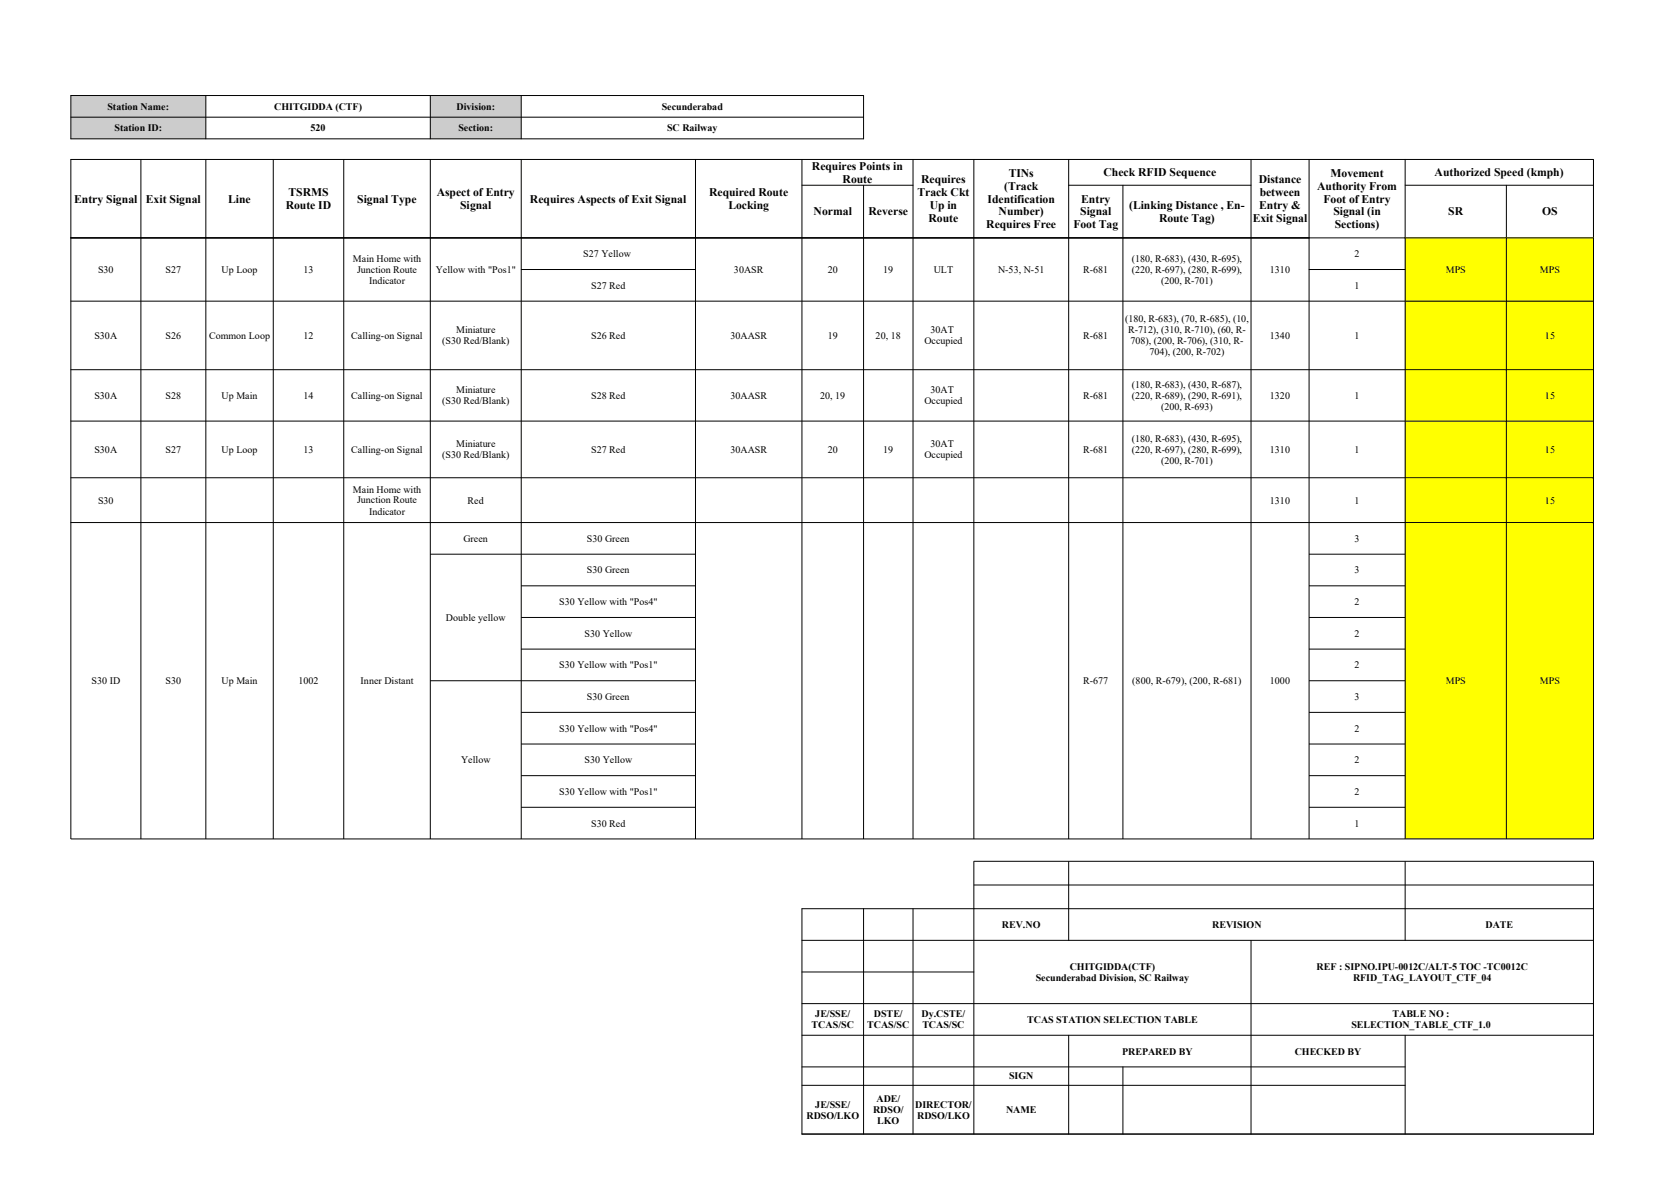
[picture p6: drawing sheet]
<svg xmlns="http://www.w3.org/2000/svg" width="420mm" height="297mm" viewBox="0 0 420 297" stroke-linecap="round" stroke-linejoin="round" font-family="sans-serif">
<defs><g id="words">
<g font-size="2.9">
<text x="203.6" y="42.6">Requires Points in</text>
<text x="211.3" y="45.8">Route</text>
<text x="231" y="45.9">Requires</text>
<text x="251.8" y="47.6">(Track</text>
<text x="252.9" y="44.3">TINs</text>
<text x="276.7" y="44.2">Check RFID Sequence</text>
<text x="315.6" y="45.9">Distance</text>
<text x="330.3" y="47.6">Authority From</text>
<text x="333.7" y="44.3">Movement</text>
<text x="359.7" y="44.2">Authorized Speed (kmph)</text>
<text x="18.6" y="50.8">Entry Signal</text>
<text x="36.6" y="50.8">Exit Signal</text>
<text x="57.2" y="50.8">Line</text>
<text x="71.6" y="52.4">Route ID</text>
<text x="72.4" y="49.2">TSRMS</text>
<text x="89.6" y="50.8">Signal Type</text>
<text x="109.5" y="49.2">Aspect of Entry</text>
<text x="115.4" y="52.4">Signal</text>
<text x="132.9" y="50.8">Requires Aspects of Exit Signal</text>
<text x="177.8" y="49.2">Required Route</text>
<text x="182.6" y="52.4">Locking</text>
<text x="230" y="49.2">Track Ckt</text>
<text x="233.1" y="52.4">Up in</text>
<text x="247.7" y="50.8">Identification</text>
<text x="271.1" y="50.8">Entry</text>
<text x="283.1" y="52.4">(Linking Distance , En-</text>
<text x="315.7" y="52.4">Entry &amp;</text>
<text x="315.9" y="49.2">between</text>
<text x="331.9" y="50.8">Foot of Entry</text>
<text x="204" y="54">Normal</text>
<text x="217.8" y="54">Reverse</text>
<text x="232.8" y="55.6">Route</text>
<text x="247.3" y="57.3">Requires Free</text>
<text x="250.4" y="54">Number)</text>
<text x="269.1" y="57.3">Foot Tag</text>
<text x="270.9" y="54">Signal</text>
<text x="290.6" y="55.6">Route Tag)</text>
<text x="314.1" y="55.6">Exit Signal</text>
<text x="334.3" y="54">Signal (in</text>
<text x="334.7" y="57.3">Sections)</text>
<text x="363.2" y="54">SR</text>
<text x="386.7" y="54">OS</text>
</g>
<g font-size="2.5">
<text x="27" y="27.5">Station Name:</text>
<text x="68.8" y="27.5">CHITGIDDA (CTF)</text>
<text x="114.5" y="27.5">Division:</text>
<text x="165.9" y="27.5">Secunderabad</text>
<text x="28.7" y="33">Station ID:</text>
<text x="77.9" y="33">520</text>
<text x="115" y="33">Section:</text>
<text x="167.3" y="33">SC Railway</text>
<text x="88.5" y="65.6">Main Home with</text>
<text x="146.3" y="64.4">S27 Yellow</text>
<text x="283.8" y="65.6">(180, R-683), (430, R-695),</text>
<text x="339.7" y="64.4">2</text>
<text x="24.6" y="68.4">S30</text>
<text x="41.5" y="68.4">S27</text>
<text x="55.6" y="68.4">Up Loop</text>
<text x="76.1" y="68.4">13</text>
<text x="89.5" y="68.4">Junction Route</text>
<text x="92.6" y="71.2">Indicator</text>
<text x="109.3" y="68.4">Yellow with &quot;Pos1&quot;</text>
<text x="184" y="68.4">30ASR</text>
<text x="207.5" y="68.4">20</text>
<text x="221.5" y="68.4">19</text>
<text x="234.1" y="68.4">ULT</text>
<text x="250.3" y="68.4">N-53, N-51</text>
<text x="271.6" y="68.4">R-681</text>
<text x="283.8" y="68.4">(220, R-697), (280, R-699),</text>
<text x="291.2" y="71.2">(200, R-701)</text>
<text x="318.4" y="68.4">1310</text>
<text x="362.5" y="68.4">MPS</text>
<text x="386.1" y="68.4">MPS</text>
<text x="148.2" y="72.4">S27 Red</text>
<text x="339.7" y="72.4">1</text>
<text x="114.4" y="83.5">Miniature</text>
<text x="233.3" y="83.5">30AT</text>
<text x="282.1" y="80.8">(180, R-683), (70, R-685), (10,</text>
<text x="282.9" y="83.5">R-712), (310, R-710), (60, R-</text>
<text x="23.7" y="84.9">S30A</text>
<text x="41.5" y="84.9">S26</text>
<text x="52.4" y="84.9">Common Loop</text>
<text x="76.1" y="84.9">12</text>
<text x="88.1" y="84.9">Calling-on Signal</text>
<text x="110.9" y="86.3">(S30 Red/Blank)</text>
<text x="148.2" y="84.9">S26 Red</text>
<text x="183.2" y="84.9">30AASR</text>
<text x="207.5" y="84.9">19</text>
<text x="219.6" y="84.9">20, 18</text>
<text x="231.8" y="86.3">Occupied</text>
<text x="271.6" y="84.9">R-681</text>
<text x="283.5" y="86.3">708), (200, R-706), (310, R-</text>
<text x="288.3" y="89.1">704), (200, R-702)</text>
<text x="318.4" y="84.9">1340</text>
<text x="339.7" y="84.9">1</text>
<text x="387.4" y="84.9">15</text>
<text x="23.7" y="99.9">S30A</text>
<text x="41.5" y="99.9">S28</text>
<text x="55.6" y="99.9">Up Main</text>
<text x="76.1" y="99.9">14</text>
<text x="88.1" y="99.9">Calling-on Signal</text>
<text x="110.9" y="101.3">(S30 Red/Blank)</text>
<text x="114.4" y="98.6">Miniature</text>
<text x="148.2" y="99.9">S28 Red</text>
<text x="183.2" y="99.9">30AASR</text>
<text x="205.6" y="99.9">20, 19</text>
<text x="231.8" y="101.3">Occupied</text>
<text x="233.3" y="98.6">30AT</text>
<text x="271.6" y="99.9">R-681</text>
<text x="283.8" y="97.2">(180, R-683), (430, R-687),</text>
<text x="283.8" y="99.9">(220, R-689), (290, R-691),</text>
<text x="318.4" y="99.9">1320</text>
<text x="339.7" y="99.9">1</text>
<text x="387.4" y="99.9">15</text>
<text x="291.2" y="102.7">(200, R-693)</text>
<text x="23.7" y="113.5">S30A</text>
<text x="41.5" y="113.5">S27</text>
<text x="55.6" y="113.5">Up Loop</text>
<text x="76.1" y="113.5">13</text>
<text x="88.1" y="113.5">Calling-on Signal</text>
<text x="114.4" y="112.1">Miniature</text>
<text x="148.2" y="113.5">S27 Red</text>
<text x="183.2" y="113.5">30AASR</text>
<text x="207.5" y="113.5">20</text>
<text x="221.5" y="113.5">19</text>
<text x="233.3" y="112.1">30AT</text>
<text x="271.6" y="113.5">R-681</text>
<text x="283.8" y="110.7">(180, R-683), (430, R-695),</text>
<text x="283.8" y="113.5">(220, R-697), (280, R-699),</text>
<text x="318.4" y="113.5">1310</text>
<text x="339.7" y="113.5">1</text>
<text x="387.4" y="113.5">15</text>
<text x="110.9" y="114.9">(S30 Red/Blank)</text>
<text x="231.8" y="114.9">Occupied</text>
<text x="291.2" y="116.2">(200, R-701)</text>
<text x="88.5" y="123.4">Main Home with</text>
<text x="24.6" y="126.2">S30</text>
<text x="89.5" y="126.2">Junction Route</text>
<text x="92.6" y="129">Indicator</text>
<text x="117.3" y="126.2">Red</text>
<text x="318.4" y="126.2">1310</text>
<text x="339.7" y="126.2">1</text>
<text x="387.4" y="126.2">15</text>
<text x="116.2" y="135.8">Green</text>
<text x="147.2" y="135.8">S30 Green</text>
<text x="339.7" y="135.8">3</text>
<text x="147.2" y="143.7">S30 Green</text>
<text x="339.7" y="143.7">3</text>
<text x="111.8" y="155.6">Double yellow</text>
<text x="140.2" y="151.7">S30 Yellow with &quot;Pos4&quot;</text>
<text x="339.7" y="151.7">2</text>
<text x="146.6" y="159.6">S30 Yellow</text>
<text x="339.7" y="159.6">2</text>
<text x="140.2" y="167.5">S30 Yellow with &quot;Pos1&quot;</text>
<text x="339.7" y="167.5">2</text>
<text x="23" y="171.4">S30 ID</text>
<text x="41.5" y="171.4">S30</text>
<text x="55.6" y="171.4">Up Main</text>
<text x="74.8" y="171.4">1002</text>
<text x="90.4" y="171.4">Inner Distant</text>
<text x="271.6" y="171.4">R-677</text>
<text x="283.9" y="171.4">(800, R-679), (200, R-681)</text>
<text x="318.4" y="171.4">1000</text>
<text x="362.5" y="171.4">MPS</text>
<text x="386.1" y="171.4">MPS</text>
<text x="147.2" y="175.4">S30 Green</text>
<text x="339.7" y="175.4">3</text>
<text x="140.2" y="183.4">S30 Yellow with &quot;Pos4&quot;</text>
<text x="339.7" y="183.4">2</text>
<text x="115.6" y="191.3">Yellow</text>
<text x="146.6" y="191.3">S30 Yellow</text>
<text x="339.7" y="191.3">2</text>
<text x="140.2" y="199.2">S30 Yellow with &quot;Pos1&quot;</text>
<text x="339.7" y="199.2">2</text>
<text x="148.2" y="207.1">S30 Red</text>
<text x="339.7" y="207.1">1</text>
<text x="251.2" y="232.5">REV.NO</text>
<text x="304" y="232.5">REVISION</text>
<text x="372.5" y="232.5">DATE</text>
<text x="259.7" y="245.9">Secunderabad Division, SC Railway</text>
<text x="268.2" y="243.1">CHITGIDDA(CTF)</text>
<text x="330.1" y="243.1">REF : SIPNO.IPU-0012C/ALT-5 TOC -TC0012C</text>
<text x="339.3" y="245.9">RFID_TAG_LAYOUT_CTF_04</text>
<text x="203.5" y="257.7">TCAS/SC</text>
<text x="204.4" y="255">JE/SSE/</text>
<text x="217.5" y="257.7">TCAS/SC</text>
<text x="219.1" y="255">DSTE/</text>
<text x="231.1" y="255">Dy.CSTE/</text>
<text x="231.3" y="257.7">TCAS/SC</text>
<text x="257.6" y="256.4">TCAS STATION SELECTION TABLE</text>
<text x="338.8" y="257.7">SELECTION_TABLE_CTF_1.0</text>
<text x="349.2" y="255">TABLE NO :</text>
<text x="281.4" y="264.3">PREPARED BY</text>
<text x="324.7" y="264.3">CHECKED BY</text>
<text x="253" y="270.5">SIGN</text>
<text x="202.2" y="280.4">RDSO/LKO</text>
<text x="204.4" y="277.6">JE/SSE/</text>
<text x="218.9" y="279">RDSO/</text>
<text x="219.7" y="276.2">ADE/</text>
<text x="220" y="281.7">LKO</text>
<text x="229.5" y="277.6">DIRECTOR/</text>
<text x="230" y="280.4">RDSO/LKO</text>
<text x="252.3" y="279">NAME</text>
</g>
</g></defs>
<g fill="#ccc">
<path d="M17.8 23.9h33.8v10.9h-33.8z" fill-rule="evenodd"/>
<path d="M107.9 23.9h22.8v10.9h-22.8z" fill-rule="evenodd"/>
</g>
<g fill="none" stroke="#000" stroke-width=".25">
<path d="M17.7 23.9h198.9M17.7 29.4h198.9M17.7 34.8h198.9M17.7 40h381.9M17.8 23.9v11M17.8 39.9v19.8M35.3 39.9v19.8M51.6 23.9v11M51.6 39.9v19.8M68.5 39.9v19.8M86.2 39.9v19.8M107.9 23.9v11"/>
<path d="M107.9 39.9v19.8M130.7 23.9v11M130.7 39.9v19.8M174.4 39.9v19.8M201.1 39.9v19.8M216.5 23.9v11M228.9 39.9v19.8M244.2 39.9v19.8M268 39.9v19.8M313.7 39.9v19.8M328.2 39.9v19.8M352.3 39.9v19.8"/>
<path d="M399.6 39.9v19.8M17.7 59.6h310.6M201 46.4h28M216.5 46.4v13.3M267.9 46.4h45.9M281.6 46.4v13.3M352.3 59.6h47.3M352.3 46.4h47.3M377.7 46.4v13.3"/>
</g>
<path d="M352.3 59.6h47.2v150.6h-47.2z" fill-rule="evenodd" fill="#ff0"/>
<g fill="none" stroke="#000" stroke-width=".25">
<path d="M17.7 59.6h381.9M17.8 59.5v150.8M35.3 59.5v150.8M51.6 59.5v150.8M68.5 59.5v150.8M86.2 59.5v150.8M107.9 59.5v150.8M130.7 59.5v150.8M174.4 59.5v150.8M201.1 59.5v150.8M216.5 59.5v150.8M228.9 59.5v150.8"/>
<path d="M244.2 59.5v150.8M268 59.5v150.8M281.6 59.5v150.8M313.7 59.5v150.8M328.2 59.5v150.8M352.3 59.5v150.8M377.7 59.5v150.8M399.6 59.5v150.8M17.7 75.5h381.9M130.6 67.5h43.9M328.2 67.5h24.2M17.7 92.7h381.9"/>
<path d="M17.7 105.5h381.9M17.7 119.7h381.9M17.7 131h381.9M107.9 138.9h66.5M328.2 138.9h24.2M130.7 146.8h43.7M130.7 154.8h43.7M328.2 146.8h24.2M328.2 154.8h24.2M107.9 170.6h66.5M130.7 162.7h43.7M130.7 178.5h43.7"/>
<path d="M328.2 162.7h24.2M328.2 170.6h24.2M328.2 178.5h24.2M130.7 186.5h43.7M130.7 194.4h43.7M328.2 186.5h24.2M328.2 194.4h24.2M17.7 210.3h381.9M130.7 202.3h43.7M244.2 215.9h155.4M244.2 215.9v68.4M268 215.9v19.9"/>
<path d="M328.2 202.3h24.2M352.3 215.9v19.9M399.6 215.9v68.4M201 227.8h198.6M201 235.7h198.6M201.1 227.7v56.6M216.5 227.7v56.6M228.9 227.7v56.6M244.2 221.8h155.4M313.7 235.6v48.7M201 243.6h43.3M201 251.5h198.6"/>
<path d="M201 259.5h198.6M268 259.4v24.9M352.3 259.4v24.9M201 267.4h151.4M201 272h151.4M281.6 267.3v17M201 284.2h198.6"/>
</g>
<use href="#words"/>
</svg>
